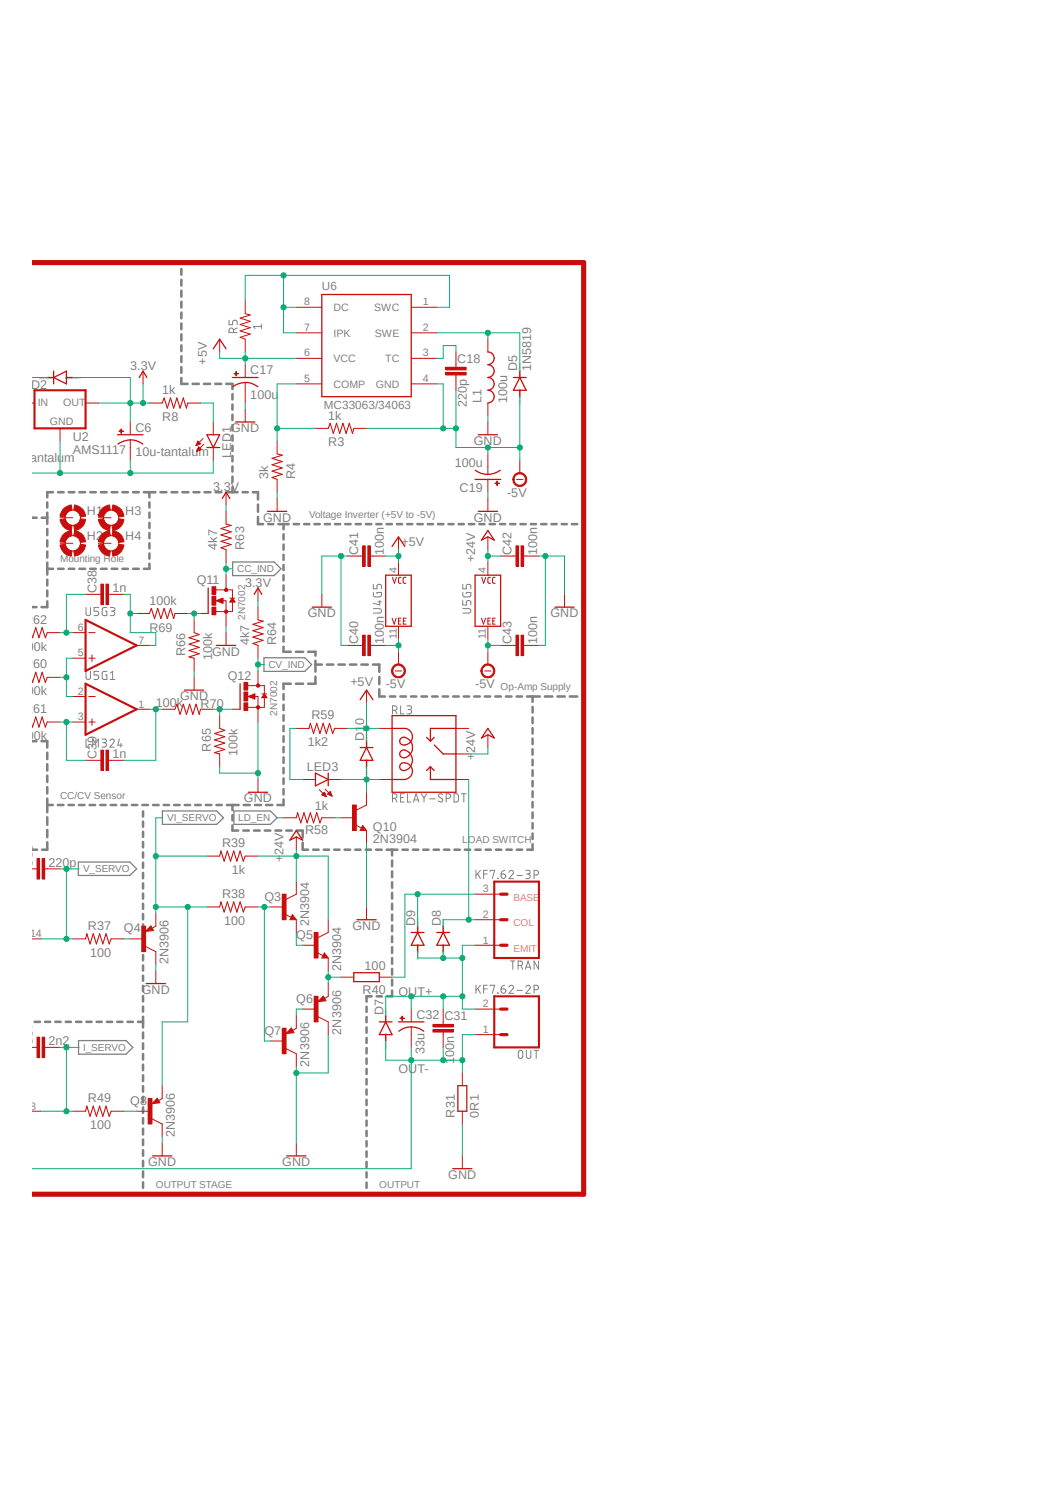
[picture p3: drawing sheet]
<svg xmlns="http://www.w3.org/2000/svg" width="210mm" height="297mm" viewBox="0 0 210 297" stroke-linecap="round" stroke-linejoin="round" font-family="sans-serif">
<defs><g id="words">
<g font-size="2.5" fill="#808080">
<text x="6.2" y="77.3">D2</text>
<text x="25.9" y="73.6">3.3V</text>
<text x="41.1" y="72.6" transform="rotate(-90 41.1 72.6)">+5V</text>
<text x="49.8" y="74.5">C17</text>
<text x="90.9" y="72.2">C18</text>
<text x="102.9" y="73.8" transform="rotate(-90 102.9 73.8)">D5</text>
<text x="105.7" y="73.8" transform="rotate(-90 105.7 73.8)">1N5819</text>
<text x="32.3" y="78.4">1k</text>
<text x="32.3" y="83.7">R8</text>
<text x="49.8" y="79.3">100u</text>
<text x="65.3" y="83.5">1k</text>
<text x="92.8" y="80.9" transform="rotate(-90 92.8 80.9)">220p</text>
<text x="95.8" y="80.2" transform="rotate(-90 95.8 80.2)">L1</text>
<text x="100.8" y="80.2" transform="rotate(-90 100.8 80.2)">100u</text>
<text x="14.5" y="87.8">U2</text>
<text x="26.9" y="85.9">C6</text>
<text x="46" y="86">GND</text>
<text x="65.3" y="88.8">R3</text>
<text x="94.2" y="88.5">GND</text>
<text x=".3" y="91.9">10u-tantalum</text>
<text x="14.5" y="90.3">AMS1117</text>
<text x="26.9" y="90.7">10u-tantalum</text>
<text x="46" y="91.1" transform="rotate(-90 46 91.1)">LED1</text>
<text x="53.3" y="95.4" transform="rotate(-90 53.3 95.4)">3k</text>
<text x="58.7" y="95.4" transform="rotate(-90 58.7 95.4)">R4</text>
<text x="90.4" y="93">100u</text>
<text x="42.4" y="97.7">3.3V</text>
<text x="91.4" y="97.8">C19</text>
<text x="100.8" y="98.8">-5V</text>
<text x="17.3" y="102.4">H1</text>
<text x="17.3" y="107.5">H2</text>
<text x="24.9" y="102.4">H3</text>
<text x="24.9" y="107.5">H4</text>
<text x="52.3" y="103.8">GND</text>
<text x="94.2" y="103.8">GND</text>
<text x="43.2" y="109.3" transform="rotate(-90 43.2 109.3)">4k7</text>
<text x="48.6" y="109.3" transform="rotate(-90 48.6 109.3)">R63</text>
<text x="71.2" y="110.4" transform="rotate(-90 71.2 110.4)">C41</text>
<text x="76.3" y="110.4" transform="rotate(-90 76.3 110.4)">100n</text>
<text x="79.8" y="108.6">+5V</text>
<text x="94.5" y="111.9" transform="rotate(-90 94.5 111.9)">+24V</text>
<text x="101.7" y="110.4" transform="rotate(-90 101.7 110.4)">C42</text>
<text x="106.8" y="110.4" transform="rotate(-90 106.8 110.4)">100n</text>
<text x="19.2" y="118" transform="rotate(-90 19.2 118)">C38</text>
<text x="22.4" y="117.9">1n</text>
<text x="39.1" y="116.2">Q11</text>
<text x="48.8" y="116.7">3.3V</text>
<text x="4.8" y="124.1">R62</text>
<text x="29.7" y="120.3">100k</text>
<text x="29.7" y="125.6">R69</text>
<text x="61.2" y="122.8">GND</text>
<text x="109.5" y="122.8">GND</text>
<text x="3.9" y="129.4">100k</text>
<text x="36.8" y="130.5" transform="rotate(-90 36.8 130.5)">R66</text>
<text x="42.2" y="131.3" transform="rotate(-90 42.2 131.3)">100k</text>
<text x="42.2" y="130.4">GND</text>
<text x="49.5" y="128.4" transform="rotate(-90 49.5 128.4)">4k7</text>
<text x="54.9" y="128.4" transform="rotate(-90 54.9 128.4)">R64</text>
<text x="71.2" y="128.2" transform="rotate(-90 71.2 128.2)">C40</text>
<text x="76.3" y="128.1" transform="rotate(-90 76.3 128.1)">100n</text>
<text x="101.7" y="128.2" transform="rotate(-90 101.7 128.2)">C43</text>
<text x="106.8" y="128.1" transform="rotate(-90 106.8 128.1)">100n</text>
<text x="4.8" y="132.9">R60</text>
<text x="45.3" y="135.3">Q12</text>
<text x="69.7" y="136.5">+5V</text>
<text x="76.7" y="136.9">-5V</text>
<text x="94.5" y="136.9">-5V</text>
<text x="3.9" y="138.3">100k</text>
<text x="4.8" y="141.8">R61</text>
<text x="31" y="140.6">100k</text>
<text x="35.8" y="139.3">GND</text>
<text x="39.9" y="140.9">R70</text>
<text x="61.9" y="143.1">R59</text>
<text x="3.9" y="147.2">100k</text>
<text x="41.9" y="149.5" transform="rotate(-90 41.9 149.5)">R65</text>
<text x="61.2" y="148.5">1k2</text>
<text x="72.4" y="147.4" transform="rotate(-90 72.4 147.4)">D10</text>
<text x="19.2" y="151" transform="rotate(-90 19.2 151)">C39</text>
<text x="22.4" y="150.9">1n</text>
<text x="47.2" y="150.4" transform="rotate(-90 47.2 150.4)">100k</text>
<text x="61" y="153.3">LED3</text>
<text x="94.5" y="151.3" transform="rotate(-90 94.5 151.3)">+24V</text>
<text x="48.5" y="159.6">GND</text>
<text x="62.6" y="161.2">1k</text>
<text x="60.7" y="165.9">R58</text>
<text x="74.2" y="167.8">2N3904</text>
<text x="74.2" y="165.2">Q10</text>
<text x="6.5" y="172.6" transform="rotate(-90 6.5 172.6)">C35</text>
<text x="9.7" y="172.5">220p</text>
<text x="44.2" y="168.5">R39</text>
<text x="46.1" y="173.9">1k</text>
<text x="56.4" y="171.6" transform="rotate(-90 56.4 171.6)">+24V</text>
<text x="44.2" y="178.6">R38</text>
<text x="52.6" y="179.2">Q3</text>
<text x="17.5" y="185">R37</text>
<text x="24.6" y="185.5">Q4</text>
<text x="44.6" y="184">100</text>
<text x="61.5" y="184.2" transform="rotate(-90 61.5 184.2)">2N3904</text>
<text x="70.1" y="185">GND</text>
<text x="82.6" y="184.2" transform="rotate(-90 82.6 184.2)">D9</text>
<text x="87.7" y="184.2" transform="rotate(-90 87.7 184.2)">D8</text>
<text x="17.9" y="190.3">100</text>
<text x="33.5" y="191.9" transform="rotate(-90 33.5 191.9)">2N3906</text>
<text x="58.9" y="186.8">Q5</text>
<text x="28.2" y="197.7">GND</text>
<text x="67.8" y="193.1" transform="rotate(-90 67.8 193.1)">2N3904</text>
<text x="72.1" y="197.7">R40</text>
<text x="72.5" y="192.9">100</text>
<text x="58.9" y="199.5">Q6</text>
<text x="76.2" y="202" transform="rotate(-90 76.2 202)">D7</text>
<text x="79.2" y="198.2">OUT+</text>
<text x="82.8" y="202.7">C32</text>
<text x="88.4" y="202.9">C31</text>
<text x="6.5" y="208.1" transform="rotate(-90 6.5 208.1)">C37</text>
<text x="9.7" y="208">2n2</text>
<text x="52.6" y="205.8">Q7</text>
<text x="67.8" y="205.8" transform="rotate(-90 67.8 205.8)">2N3906</text>
<text x="84.5" y="209.8" transform="rotate(-90 84.5 209.8)">33u</text>
<text x="61.5" y="212.2" transform="rotate(-90 61.5 212.2)">2N3906</text>
<text x="79.2" y="213.4">OUT-</text>
<text x="90.3" y="211.7" transform="rotate(-90 90.3 211.7)">100n</text>
<text x="17.5" y="219.2">R49</text>
<text x="25.9" y="219.8">Q8</text>
<text x="17.9" y="224.6">100</text>
<text x="34.8" y="226.1" transform="rotate(-90 34.8 226.1)">2N3906</text>
<text x="90.5" y="222.3" transform="rotate(-90 90.5 222.3)">R31</text>
<text x="95.3" y="222.3" transform="rotate(-90 95.3 222.3)">0R1</text>
<text x="29.5" y="232">GND</text>
<text x="56.1" y="232">GND</text>
<text x="89.2" y="234.5">GND</text>
</g>
<g font-size="2.3" fill="#808080">
<text x="64" y="57.7">U6</text>
<text x="64.4" y="81.5">MC33063/34063</text>
</g>
<g font-size="2.1" fill="#808080">
<text x="60.5" y="65.8">7</text>
<text x="60.5" y="60.7">8</text>
<text x="66.3" y="61.9">DC</text>
<text x="74.4" y="61.9">SWC</text>
<text x="84.1" y="60.7">1</text>
<text x="84.1" y="65.8">2</text>
<text x="60.5" y="70.9">6</text>
<text x="66.3" y="67">IPK</text>
<text x="74.5" y="67">SWE</text>
<text x="84.1" y="70.9">3</text>
<text x="60.5" y="76">5</text>
<text x="66.3" y="77.1">COMP</text>
<text x="66.3" y="72.1">VCC</text>
<text x="74.8" y="77.1">GND</text>
<text x="76.6" y="72.1">TC</text>
<text x="84.1" y="76">4</text>
<text x="7.5" y="80.8">IN</text>
<text x="12.6" y="80.8">OUT</text>
<text x="9.9" y="84.5">GND</text>
<text x="78.9" y="114.1" transform="rotate(-90 78.9 114.1)">4</text>
<text x="96.6" y="114.1" transform="rotate(-90 96.6 114.1)">4</text>
<text x="15.5" y="125.5">6</text>
<text x="15.5" y="130.6">5</text>
<text x="27.6" y="128.1">7</text>
<text x="78.9" y="127.1" transform="rotate(-90 78.9 127.1)">11</text>
<text x="96.6" y="127.1" transform="rotate(-90 96.6 127.1)">11</text>
<text x="15.5" y="143.3">3</text>
<text x="15.5" y="138.2">2</text>
<text x="27.6" y="140.8">1</text>
<text x="96.1" y="177.5">3</text>
<text x="96.1" y="182.6">2</text>
<text x="6" y="186.4">14</text>
<text x="96.1" y="187.7">1</text>
<text x="96.1" y="200.4">2</text>
<text x="96.1" y="205.5">1</text>
<text x="6" y="220.7">8</text>
</g>
<g font-size="2" fill="#808080">
<text x="61.5" y="103">Voltage Inverter (+5V to -5V)</text>
<text x="11.9" y="111.9">Mounting Hole</text>
<text x="47.2" y="113.9">CC_IND</text>
<text x="48.8" y="123.3" transform="rotate(-90 48.8 123.3)">2N7002</text>
<text x="53.4" y="132.9">CV_IND</text>
<text x="99.6" y="137.3">Op-Amp Supply</text>
<text x="55.1" y="142.4" transform="rotate(-90 55.1 142.4)">2N7002</text>
<text x="11.9" y="158.9">CC/CV Sensor</text>
<text x="33.3" y="163.4">VI_SERVO</text>
<text x="47.4" y="163.4">LD_EN</text>
<text x="91.9" y="167.8">LOAD SWITCH</text>
<text x="16.5" y="173.6">V_SERVO</text>
<text x="16.6" y="209.1">I_SERVO</text>
<text x="31" y="236.3">OUTPUT STAGE</text>
<text x="75.4" y="236.3">OUTPUT</text>
</g>
<g font-size="2" fill="#c8c832">
<text x="102.1" y="179.2">BASE</text>
<text x="102.1" y="184.2">COL</text>
<text x="102.1" y="189.3">EMIT</text>
</g>
<g font-size=".6" fill="#808080">
<text x="7.8" y="75.3">SpiceOrder 2</text>
<text x="12.9" y="75.3">SpiceOrder 1</text>
<text x="103.6" y="75.4" transform="rotate(-90 103.6 75.4)">SpiceOrder 2</text>
<text x="103.6" y="80.5" transform="rotate(-90 103.6 80.5)">SpiceOrder 1</text>
<text x="73.1" y="149.1" transform="rotate(-90 73.1 149.1)">SpiceOrder 2</text>
<text x="73.1" y="154.1" transform="rotate(-90 73.1 154.1)">SpiceOrder 1</text>
<text x="83.3" y="185.9" transform="rotate(-90 83.3 185.9)">SpiceOrder 2</text>
<text x="88.4" y="185.9" transform="rotate(-90 88.4 185.9)">SpiceOrder 2</text>
<text x="83.3" y="190.9" transform="rotate(-90 83.3 190.9)">SpiceOrder 1</text>
<text x="88.4" y="190.9" transform="rotate(-90 88.4 190.9)">SpiceOrder 1</text>
<text x="76.9" y="203.6" transform="rotate(-90 76.9 203.6)">SpiceOrder 2</text>
<text x="76.9" y="208.7" transform="rotate(-90 76.9 208.7)">SpiceOrder 1</text>
</g>
</g></defs>
<path d="M116.6 51.7l-110.3 49.2M6.3 188.9l110.3 49.2" fill="none" stroke="#fff" stroke-width=".2"/>
<g fill="none" stroke="#808080" stroke-width=".51">
<path d="M36.1 53.5v1.2M36.1 55.7v1.1M36.1 57.8v1.2M36.1 60v1.2M36.1 62.2v1.1M36.1 64.3v1.2M36.1 66.5v1.2M36.1 68.7v1.1M36.1 70.9v1.1M36.1 73v1.2M36.1 75.2v1.2h1.2M38.3 76.4h1.2"/>
<path d="M40.6 76.4h1.2M42.8 76.4h1.2M45 76.4h1.2v1M46.2 78.4v1.1M9.4 99.9v1.1M10.5 97.9h-1.1v1M11.6 97.9h1.1M13.7 97.9h1.1M15.8 97.9h1.1M17.9 97.9h1.1M20.1 97.9h1.1M22.2 97.9h1.1"/>
<path d="M24.3 97.9h1.1M26.5 97.9h1.1M28.6 97.9h2.3M29.7 97.9v1M29.7 99.9v1.1M31.9 97.9h1.2M34.1 97.9h1.2M36.3 97.9h1.2M38.5 97.9h1.2M40.7 97.9h1.2M42.9 97.9h1.1M45 97.9h2.2"/>
<path d="M46.2 80.5v1M46.2 82.5v1.1M46.2 84.6v1M46.2 86.6v1.1M46.2 88.7v1M46.2 90.7v1.1M46.2 92.8v1M46.2 94.8v1.1M46.2 96.9v1M48.3 97.9h1M50.3 97.9h1v1.5M6.3 103h1"/>
<path d="M8.3 103h1.1M9.4 102v2.2M9.4 105.2v1.3M9.4 107.5v1.2M9.4 109.7v1.2M9.4 111.9v2.4M9.4 115.3v1.2M9.4 117.5v1.1M9.4 119.6v1.2h-1.1M9.4 113.2h1.1M11.6 113.2h1.1M13.7 113.2h1.1"/>
<path d="M15.8 113.2h1.1M17.9 113.2h1.1M20.1 113.2h1.1M22.2 113.2h1.1M24.3 113.2h1.1M26.5 113.2h1.1M29.7 112.1v1.1h-1.1M29.7 102v1M29.7 104v1M29.7 106v1.1M29.7 108.1v1M29.7 110.1v1"/>
<path d="M51.3 100.4v1.4M51.3 102.8v1.5h1M53.3 104.3h1.1M55.4 104.3h2M56.4 104.3v1M56.4 106.3v1M56.4 108.3v1M56.4 110.4v1M56.4 112.4v1M56.4 114.4v1M56.4 116.5v1M56.4 118.5v1"/>
<path d="M58.4 104.3h1.1M60.5 104.3h1M62.5 104.3h1.1M64.6 104.3h1M66.6 104.3h1M68.7 104.3h1M70.7 104.3h1.1M72.8 104.3h1M74.8 104.3h1.1M76.9 104.3h1M79 104.3h1M81 104.3h1"/>
<path d="M83 104.3h1.1M85.1 104.3h1M87.1 104.3h1.1M89.2 104.3h1M91.2 104.3h1M93.3 104.3h1M95.3 104.3h1.1M97.4 104.3h1M99.4 104.3h1.1M101.5 104.3h1M103.5 104.3h1.1M105.6 104.3h1"/>
<path d="M107.6 104.3h1.1M109.7 104.3h1M111.7 104.3h1M113.7 104.3h1.1M6.3 120.8h.9M56.4 120.5v1M56.4 122.6v1M56.4 124.6v1M56.4 126.6v1M56.4 128.7v1h1.4M56.4 138.1v1.1M57.8 136h-1.4v1.1"/>
<path d="M58.8 136h1.5M58.8 129.7h1.5M61.3 129.7h1.4v.7M62.7 134.6v1.4h-1.4M62.7 131.4v2.2M62.7 132.2h1.3M65 132.2h1.3M67.3 132.2h1.3M69.6 132.2h1.3M71.9 132.2h1.3M74.2 132.2h1.2v1.4M75.4 134.7v1.4"/>
<path d="M75.4 137.1v1.5h1.1M77.6 138.6h1M79.6 138.6h1.1M81.7 138.6h1.1M83.8 138.6h1.1M85.9 138.6h1.1M88.1 138.6h1M90.1 138.6h1.1M92.2 138.6h1.1M94.3 138.6h1.1M96.4 138.6h1.1M98.5 138.6h1.1"/>
<path d="M100.6 138.6h1.1M102.7 138.6h1.1M104.8 138.6h2.6M105.9 138.6v1M108.4 138.6h1.5M110.9 138.6h1.4M113.3 138.6h1.5M6.3 147.4h.9M8.3 147.4h1.1v1.3M9.4 149.7v1.3M9.4 152v1.3M9.4 154.3v1.3"/>
<path d="M9.4 156.6v1.3M9.4 158.9v2.7M56.4 159v1.1h-1.2M56.4 140.2v1.1M56.4 142.3v1.1M56.4 144.4v1.1M56.4 146.5v1.1M56.4 148.6v1M56.4 150.7v1.1M56.4 152.8v1M56.4 154.9v1.1M56.4 157v1"/>
<path d="M105.9 140.6v1.1M105.9 142.7v1.1M105.9 144.9v1M105.9 146.9v1.1M105.9 149.1v1M105.9 151.1v1.1M105.9 153.2v1.1M105.9 155.4v1M105.9 157.4v1.1M105.9 159.6v1M6.3 169h1.1M9.4 162.6v1.5"/>
<path d="M9.4 165.1v1.4M9.4 167.6v1.4h-1M9.4 160.1h1.1M11.5 160.1h1.1M13.6 160.1h1.1M15.7 160.1h1.1M17.8 160.1h1.1M19.9 160.1h1.1M22 160.1h1.1M24.1 160.1h1.1M26.2 160.1h1.1M28.3 160.1h1.1"/>
<path d="M28.4 161.4v1M28.4 163.4v1.1M28.4 165.5v1M28.4 167.5v1.1M28.4 169.6v1M28.4 171.6v1M28.4 173.7v1M28.4 175.7v1M28.4 177.8v1M28.4 179.8v1M30.4 160.1h1.1M32.6 160.1h1"/>
<path d="M34.6 160.1h1.1M36.7 160.1h1.1M38.8 160.1h1.1M40.9 160.1h1.1M43.1 160.1h1M45.1 160.1h2.4M46.2 160.1v1.1M46.2 162.2v1M46.2 164.2v1h1.2M48.4 165.2h1.1M48.5 160.1h1.2M50.5 165.2h1.1"/>
<path d="M50.7 160.1h1.2M52.7 165.2h1.1M52.9 160.1h1.2M54.8 165.2h1.1M56.9 165.2h1.1M59.1 165.2h1.1v1.4M60.2 167.6v1.4h1.1M62.3 169h1.1M64.4 169h1M66.5 169h1M68.5 169h1.1M70.7 169h1"/>
<path d="M72.7 169h1.1M74.8 169h1.1M76.9 169h2.1M78 169v1.2M78 171.2v1.1M78 173.4v1.1M78 175.5v1.1M78 177.6v1.2M78 179.8v1.1M80.1 169h1M82.1 169h1.1M84.2 169h1"/>
<path d="M86.2 169h1.1M88.3 169h1.1M90.4 169h1M92.5 169h1M94.5 169h1.1M96.6 169h1M98.6 169h1.1M100.7 169h1.1M102.8 169h1M105.9 167.9v1.1h-1M105.9 161.6v1.1M105.9 163.7v1.1"/>
<path d="M105.9 165.8v1.1M28.4 181.8v1.1M28.4 183.9v1M28.4 185.9v1M28.4 188v1M28.4 190v1.1M28.4 192.1v1M28.4 194.1v1M28.4 196.1v1M28.4 198.2v1M73.9 198.2h-1v1.1M74.9 198.2h1"/>
<path d="M78 181.9v1.2M78 184.1v1.2M78 186.3v1.1M78 188.4v1.2M78 190.6v1.1M78 192.7v1.2M78 194.9v1.1M78 197.1v1.1h-1M6.9 203.3h1.1M9 203.3h1M11 203.3h1.1M13.1 203.3h1"/>
<path d="M15.1 203.3h1.1M17.2 203.3h1M19.2 203.3h1M21.3 203.3h1M23.3 203.3h1M25.4 203.3h1M27.4 203.3h1M28.4 200.2v1.1M28.4 202.3v2.1M28.4 205.4v1.1M28.4 207.6v1.1M28.4 209.7v1.1"/>
<path d="M28.4 211.8v1.1M28.4 213.9v1.2M28.4 216.1v1.1M28.4 218.2v1.1M72.9 200.3v1M72.9 202.3v1.1M72.9 204.4v1M72.9 206.5v1M72.9 208.5v1M72.9 210.6v1M72.9 212.6v1.1M72.9 214.7v1"/>
<path d="M72.9 216.7v1.1M72.9 218.8v1M28.4 220.3v1.1M28.4 222.4v1.1M28.4 224.5v1.2M28.4 226.7v1.1M28.4 228.8v1.1M28.4 230.9v1.1M28.4 233v1.2M28.4 235.2v1.1M72.9 220.9v1M72.9 222.9v1"/>
<path d="M72.9 225v1M72.9 227v1M72.9 229.1v1M72.9 231.1v1.1M72.9 233.2v1M72.9 235.2v1.1"/>
</g>
<g fill="none" stroke="#808080" stroke-width=".2">
<path d="M45.6 63.7v.9h.7v-.5a.46 .46 0 0 1 .4-.4 .46 .46 0 0 1 .5 .4v.5M46.4 66.2v-.5a.45 .45 0 0 0-.3-.4 .45 .45 0 0 0-.5 .2v.7h1.6M47.2 65.2l-.8 .4M52 64.9h-1.6l.3 .5M52 64.5v.9M74.3 117.9v.7l.1 .1h1.1l.3-.1 .1-.7h-.9v.2M74.3 116.2v.9h.7v-.5a.46 .46 0 0 1 .4-.4 .46 .46 0 0 1 .5 .4v.5M75.1 119.7h.8M75.5 119.5v.9l-1.2-.4M92 119.5v.9h.8v-.6a.46 .46 0 0 1 .4-.3 .46 .46 0 0 1 .4 .3v.6M92 117.9l.1 .7 .1 .1h1.1l.3-.1v-.7h-.8v.2M92 116.2v.9h.8v-.5a.46 .46 0 0 1 .4-.4 .46 .46 0 0 1 .4 .4v.5"/>
<path d="M17.1 133.6v1.1a.45 .45 0 0 0 .4 .5 .45 .45 0 0 0 .5-.5v-1.1M17.1 120.9v1.4a.46 .46 0 0 0 .5 .2 .46 .46 0 0 0 .4-.5v-1.1M19.6 133.6h-.9v.7h.7a.46 .46 0 0 1 .2 .5 .46 .46 0 0 1-.3 .4h-.6M19.6 120.9h-.9v.7h.7a.46 .46 0 0 1 .2 .5 .46 .46 0 0 1-.3 .4h-.6M21.3 133.6h-.6l-.3 .1-.1 1.1 .2 .3 .8 .1v-.9h-.3M21.3 120.9h-.6l-.3 .1-.1 1.1 .2 .3 .8 .1v-.9h-.3M21.9 120.9h.8a.37 .37 0 0 1 .1 .4 .37 .37 0 0 1-.3 .3h-.4M21.9 135.2h1M21.9 133.9l.5-.3v1.6M22.4 121.6a.45 .45 0 0 1 .4 .3 .45 .45 0 0 1-.2 .5l-.7 .1M74.3 121.1h1.1a.45 .45 0 0 1 .5 .4 .45 .45 0 0 1-.5 .5h-1.1M92 121.1h1.2a.45 .45 0 0 1 .4 .4 .45 .45 0 0 1-.4 .5h-1.2"/>
<path d="M17.1 147v1.6h.7M18.5 148.6v-1.6l.5 .9 .6-.9v1.6M20.3 147h.5a.36 .36 0 0 1 .4 .4 .36 .36 0 0 1-.4 .3h-.4M20.7 147.7l.3 .1a.46 .46 0 0 1 .2 .5 .46 .46 0 0 1-.5 .3h-.4M21.8 147.4a.44 .44 0 0 1 .7-.4 .44 .44 0 0 1 .1 .7l-.8 .9h.9M23.7 147l-.3 1.3h.9M24 147.9v.7M78.1 158.8h.4a.47 .47 0 0 0 .5-.4 .47 .47 0 0 0-.5-.5h-.4v1.7M78.1 141.3h.4a.45 .45 0 0 0 .5-.4 .45 .45 0 0 0-.5-.5h-.4v1.6M78.6 158.8l.4 .8M78.6 141.3l.4 .7M79.7 140.4v1.6h.7"/>
<path d="M79.7 158.7h.5M80.4 157.9h-.7v1.7h.7M80.9 140.4l.8 .1a.37 .37 0 0 1 .2 .4 .37 .37 0 0 1-.4 .2h-.3M81 157.9v1.7h.7M81.4 141.1a.45 .45 0 0 1 .4 .4 .45 .45 0 0 1-.2 .5h-.7M82.2 159.6l.6-1.7 .5 1.7M82.4 159.1h.8M83.8 157.9l.5 .8M84.3 158.7v.9M84.9 157.9l-.6 .8M85.5 158.9h1M88 158.1l-.5-.2a.37 .37 0 0 0-.3 .3 .37 .37 0 0 0 .2 .4l.5 .3a.37 .37 0 0 1 .1 .4 .37 .37 0 0 1-.3 .3l-.5-.3"/>
<path d="M88.7 158.8h.5a.47 .47 0 0 0 .5-.4 .47 .47 0 0 0-.5-.5h-.5v1.7M90.3 157.9l.7 .1a1.3 1.3 0 0 1 .1 1.3l-.4 .3h-.4zM91.8 157.9h.9M92.2 157.9v1.7M94.7 173.1v1.7M95 173.8l.5 1M95.5 173.1l-.8 1.1M96.2 173.9h.7M96.9 173.1h-.7v1.7M97.5 173.4v-.3h.9l-.5 1.7M99 174.7l.1 .1zM99.7 173.9h.5a.46 .46 0 0 1 .4 .5 .46 .46 0 0 1-.5 .4 .46 .46 0 0 1-.4-.5z"/>
<path d="M100.4 173.1a.72 .72 0 0 0-.7 .8M101.2 173.5a.44 .44 0 0 1 .6-.3 .44 .44 0 0 1 .2 .7l-.8 .9h1M102.8 174.2h1.1M104.6 173.1h.5a.36 .36 0 0 1 .4 .4 .36 .36 0 0 1-.4 .4h-.4M105 173.9a.47 .47 0 0 1 .5 .4 .47 .47 0 0 1-.5 .5h-.4M106.2 174.1h.4a.47 .47 0 0 0 .5-.5 .47 .47 0 0 0-.5-.5h-.4v1.7M94.7 196v1.6M95 196.6l.5 1M95.5 196l-.8 1M96.2 196.7h.7M96.9 196h-.7v1.6M97.5 196.2v-.2h.9l-.5 1.6"/>
<path d="M99 197.5l.1 .1zM99.7 196.7h.5a.46 .46 0 0 1 .4 .5 .46 .46 0 0 1-.5 .4 .46 .46 0 0 1-.4-.4zM100.4 196a.72 .72 0 0 0-.7 .7M101.2 196.4a.45 .45 0 0 1 .6-.4 .45 .45 0 0 1 .2 .7l-.8 .9h1M101.5 191.2h.9M102 191.2v1.6M102.8 197h1.1M103 192.1l.7-.1a.46 .46 0 0 0 .2-.5 .46 .46 0 0 0-.4-.3h-.5v1.6M103.6 192.1l.3 .7M104.5 192.8l.5-1.6 .6 1.6M104.6 196.4a.45 .45 0 0 1 .6-.4 .45 .45 0 0 1 .1 .7l-.7 .9h.9M104.6 192.4h.9"/>
<path d="M106.2 196.9h.4a.45 .45 0 0 0 .5-.2 .45 .45 0 0 0 0-.5l-.5-.2h-.4v1.6M107.1 191.2v1.6l-.9-1.6v1.6M103.3 209a.45 .45 0 0 1 .5 0 .45 .45 0 0 1 .2 .4l-.1 1a.46 .46 0 0 1-.5 .2 .46 .46 0 0 1-.3-.5v-.9zM104.7 209v1.4a.46 .46 0 0 0 .5 .2 .46 .46 0 0 0 .4-.5v-1.1M106.2 209h.9M106.6 209v1.6"/>
</g>
<path d="M46.3 111.8h8.2l1.4 1.4-1.4 1.3h-8.2zM52.5 130.9h8.1l1.4 1.3-1.4 1.4h-8.1zM15.6 171.5h10.2l1.4 1.3-1.4 1.4h-10.2zM32.3 161.3h10.8l1.3 1.4-1.3 1.3h-10.8zM46.5 161.3h7.3l1.3 1.4-1.3 1.3h-7.3zM15.6 207h9.5l1.3 1.4-1.3 1.3h-9.5z" fill="none" stroke="#808080" stroke-width=".25"/>
<path d="M6.3 52.2h109.8v185.4h-109.8" fill="none" stroke="#c90d0c" stroke-width="1"/>
<path d="M6.9 77.6h10.1v7.6h-10.1z" fill="none" stroke="#c90d0c" stroke-width=".42"/>
<g fill="none" stroke="#c90d0c" stroke-width=".2">
<path d="M6.3 80.2h.6M11.9 85.2v2.6M17 80.2h2.6M25.9 87.5v1.5M39 88.6h.1M39.1 88.5h.2M39.1 88.4h.4M39.1 88.3h.7M39.2 88.3h.7M39.2 89.8h.1M39.2 89.7h.2M39.2 88.2h.6"/>
<path d="M39.2 89.6h.4M39.2 88.1h.5M39.2 89.5h.6M39.3 88h.3M39.3 89.4h.7M39.3 87.9h.2M39.3 89.3h.6M39.4 87.8h.1M39.4 89.2h.4M39.5 89.1h.1M39.5 89h.1M39.9 88.3l-.5-.5-.4 .8"/>
<path d="M39.9 88.3l-.9 .3M40 89.4l-.5-.5-.4 .9M40 89.4l-.9 .4M40.4 87.2l-1.4 1.4M40.5 88.4l-1.4 1.4M42.4 83.9v2.6M42.4 89v2.6"/>
</g>
<path d="M23.4 86.5h5M23.5 88.3a4 4 0 0 1 4.9 0M41.1 86.5h2.6l-1.3 2.5zM41.1 89h2.6" fill="none" stroke="#c90d0c" stroke-width=".25"/>
<path d="M23.7 85.7l.8 .1z" fill-rule="evenodd" fill="#c90d0c"/>
<path d="M23.7 85.7l.8 .1z" fill="none" stroke="#c90d0c" stroke-width=".2"/>
<path d="M24 85.3l.1 .9z" fill-rule="evenodd" fill="#c90d0c"/>
<path d="M24 85.3l.1 .9zM25.9 83.9v2.6M25.9 89v2.6M29.7 80.2h2.6M37.3 80.2h2.6" fill="none" stroke="#c90d0c" stroke-width=".2"/>
<path d="M32.3 80.2l.3-1 .7 2 .6-2 .6 2 .7-2 .6 2 .6-2 .7 2 .2-1" fill="none" stroke="#c90d0c" stroke-width=".21"/>
<path d="M14.8 100.5a2.57 2.57 0 0 1 2.2 2.2l-1 .1a1.57 1.57 0 0 0-1.3-1.3z" fill-rule="evenodd" fill="#c90d0c"/>
<path d="M14.8 100.5a2.57 2.57 0 0 1 2.2 2.2l-1 .1a1.57 1.57 0 0 0-1.3-1.3z" fill="none" stroke="#c90d0c" stroke-width=".2"/>
<path d="M12.5 101.4a2.86 2.86 0 0 1 1.7-.9l.1 1a1.68 1.68 0 0 0-1.3 1.3l-1.1-.1z" fill-rule="evenodd" fill="#c90d0c"/>
<path d="M12.5 101.4a2.86 2.86 0 0 1 1.7-.9l.1 1a1.68 1.68 0 0 0-1.3 1.3l-1.1-.1z" fill="none" stroke="#c90d0c" stroke-width=".2"/>
<path d="M11.9 103.3l1.1-.1a1.57 1.57 0 0 0 1.3 1.3l-.1 1a2.44 2.44 0 0 1-2.3-2.2z" fill-rule="evenodd" fill="#c90d0c"/>
<path d="M11.9 103.3l1.1-.1a1.57 1.57 0 0 0 1.3 1.3l-.1 1a2.44 2.44 0 0 1-2.3-2.2z" fill="none" stroke="#c90d0c" stroke-width=".2"/>
<path d="M16 103.2l1 .1a2.45 2.45 0 0 1-2.2 2.2l-.1-1a1.47 1.47 0 0 0 1.3-1.3z" fill-rule="evenodd" fill="#c90d0c"/>
<g fill="none" stroke="#c90d0c" stroke-width=".2">
<path d="M28.4 73.8v2.6M58.9 61.1h5.1M58.9 66.2h5.1M58.9 71.3h5.1M58.9 76.4h5.1M81.8 61.1h5.1M81.8 66.2h5.1M81.8 71.3h5.1M81.8 76.4h5.1M90.7 72.6v.5M90.7 74.6v.5M11.9 103h2.6"/>
<path d="M16 103.2l1 .1a2.45 2.45 0 0 1-2.2 2.2l-.1-1a1.47 1.47 0 0 0 1.3-1.3z"/>
<circle cx="14.5" cy="103" r="1.53"/>
</g>
<path d="M64 58.6h17.8v20.3h-17.8zM9.4 75.1h1.3M10.7 75.1l2.5-1.3v2.6zM10.7 73.8v2.6M13.2 75.1h1.3M27.7 75.1l.7-1.3 .8 1.3" fill="none" stroke="#c90d0c" stroke-width=".25"/>
<path d="M88.6 74.1h4.1v.5h-4.1z" fill-rule="evenodd" fill="#c90d0c"/>
<path d="M88.6 74.1h4.1v.5h-4.1z" fill="none" stroke="#c90d0c" stroke-width=".2"/>
<path d="M88.6 73.1h4.1v.5h-4.1z" fill-rule="evenodd" fill="#c90d0c"/>
<g fill="none" stroke="#c90d0c" stroke-width=".2">
<path d="M48.8 76.1v1.5M88.6 73.1h4.1v.5h-4.1zM90.7 70v2.6M90.7 75.1v2.5M97 67.5v2.5M48.8 81.4v2.5M55.1 87.8v2.5M55.1 95.4v2.5M55.1 99.2v2.5M62.7 85.2h2.6M70.4 85.2h2.5M97 80.2v2.5"/>
<path d="M97 99.2v2.5"/>
</g>
<path d="M55.1 90.3l1 .3-2 .6 2 .6-2 .7 2 .6-2 .6 2 .7-2 .6 1 .4M65.3 85.2l.4-1 .6 2 .6-2 .7 2 .6-2 .6 2 .7-2 .6 2 .3-1" fill="none" stroke="#c90d0c" stroke-width=".21"/>
<path d="M46.2 75.1h5.1M48.8 76.1a4 4 0 0 1 2.5 .8M48.8 76.1a4.1 4.1 0 0 0-2.5 .8M97 70a1.27 1.27 0 0 1 1.3 1.3 1.27 1.27 0 0 1-1.3 1.3 1.27 1.27 0 0 1 1.3 1.2 1.27 1.27 0 0 1-1.3 1.3 1.27 1.27 0 0 1 1.3 1.3 1.27 1.27 0 0 1-1.3 1.2 1.27 1.27 0 0 1 1.3 1.3 1.27 1.27 0 0 1-1.3 1.3M46.9 83.9h3.8M53.2 101.7h3.8M95.1 101.7h3.8" fill="none" stroke="#c90d0c" stroke-width=".25"/>
<path d="M46.5 74.3l.9 .1z" fill-rule="evenodd" fill="#c90d0c"/>
<path d="M46.5 74.3l.9 .1z" fill="none" stroke="#c90d0c" stroke-width=".2"/>
<path d="M46.9 73.9l.1 .9z" fill-rule="evenodd" fill="#c90d0c"/>
<path d="M46.9 73.9l.1 .9zM48.8 72.6v2.5M48.8 77.6v2.6M97 92.8v1.6" fill="none" stroke="#c90d0c" stroke-width=".2"/>
<path d="M94.5 95.4h5.1M94.5 93.6a4 4 0 0 0 2.5 .8M99.5 93.6a4.1 4.1 0 0 1-2.5 .8" fill="none" stroke="#c90d0c" stroke-width=".25"/>
<path d="M98.4 96.1l.9 .1z" fill-rule="evenodd" fill="#c90d0c"/>
<path d="M98.4 96.1l.9 .1z" fill="none" stroke="#c90d0c" stroke-width=".2"/>
<path d="M98.8 95.7l.1 .9z" fill-rule="evenodd" fill="#c90d0c"/>
<path d="M43.7 67.5v2.5M97 90.3v2.5M97 95.4v2.5M98.8 95.7l.1 .9zM102.7 95.4h1.3" fill="none" stroke="#c90d0c" stroke-width=".2"/>
<path d="M42.4 69.4l1.3-1.9 1.3 1.9" fill="none" stroke="#c90d0c" stroke-width=".25"/>
<path d="M102.3 94.5a1.4 1.4 0 0 1 2.3 .1 1.4 1.4 0 0 1-.8 2.1 1.4 1.4 0 0 1-1.8-1.3h.2a1.15 1.15 0 0 1 1.7-.9 1.15 1.15 0 0 1 .2 1.9 1.15 1.15 0 0 1-1.8-.6l-.1-.4h-.2z" fill-rule="evenodd" fill="#c90d0c"/>
<path d="M97 83.9v2.6M102.3 94.5a1.4 1.4 0 0 1 2.3 .1 1.4 1.4 0 0 1-.8 2.1 1.4 1.4 0 0 1-1.8-1.3h.2a1.15 1.15 0 0 1 1.7-.9 1.15 1.15 0 0 1 .2 1.9 1.15 1.15 0 0 1-1.8-.6l-.1-.4h-.2zM103.4 91.6v2.5M94.5 177.9h5.1M94.5 183h5.1M94.5 188h5.1M94.5 200.7h5.1M94.5 205.8h5.1" fill="none" stroke="#c90d0c" stroke-width=".2"/>
<path d="M95.1 86.5h3.8" fill="none" stroke="#c90d0c" stroke-width=".25"/>
<path d="M98.3 175.4h8.9v15.2h-8.9zM98.3 198.2h8.9v10.2h-8.9z" fill="none" stroke="#c90d0c" stroke-width=".42"/>
<path d="M99.6 177.9h1.2M99.6 188h1.2M99.6 183h1.2M99.6 205.8h1.2M99.6 200.7h1.2" fill="none" stroke="#c90d0c" stroke-width=".64"/>
<path d="M14.8 105.5a2.57 2.57 0 0 1 2.2 2.3l-1 .1a1.57 1.57 0 0 0-1.3-1.3z" fill-rule="evenodd" fill="#c90d0c"/>
<path d="M14.8 105.5a2.57 2.57 0 0 1 2.2 2.3l-1 .1a1.57 1.57 0 0 0-1.3-1.3z" fill="none" stroke="#c90d0c" stroke-width=".2"/>
<path d="M12.5 106.5a2.86 2.86 0 0 1 1.7-1l.1 1.1a1.68 1.68 0 0 0-1.3 1.3l-1.1-.1z" fill-rule="evenodd" fill="#c90d0c"/>
<path d="M12.5 106.5a2.86 2.86 0 0 1 1.7-1l.1 1.1a1.68 1.68 0 0 0-1.3 1.3l-1.1-.1z" fill="none" stroke="#c90d0c" stroke-width=".2"/>
<path d="M11.9 108.4l1.1-.1a1.57 1.57 0 0 0 1.3 1.3l-.1 1a2.44 2.44 0 0 1-2.3-2.2z" fill-rule="evenodd" fill="#c90d0c"/>
<path d="M11.9 108.4l1.1-.1a1.57 1.57 0 0 0 1.3 1.3l-.1 1a2.44 2.44 0 0 1-2.3-2.2z" fill="none" stroke="#c90d0c" stroke-width=".2"/>
<path d="M16 108.3l1 .1a2.45 2.45 0 0 1-2.2 2.2l-.1-1a1.47 1.47 0 0 0 1.3-1.3z" fill-rule="evenodd" fill="#c90d0c"/>
<g fill="none" stroke="#c90d0c" stroke-width=".2">
<path d="M11.9 108.1h2.6M16 108.3l1 .1a2.45 2.45 0 0 1-2.2 2.2l-.1-1a1.47 1.47 0 0 0 1.3-1.3z"/>
<circle cx="14.5" cy="108.1" r="1.53"/>
</g>
<path d="M22.4 100.5a2.57 2.57 0 0 1 2.2 2.2l-1 .1a1.57 1.57 0 0 0-1.3-1.3z" fill-rule="evenodd" fill="#c90d0c"/>
<path d="M22.4 100.5a2.57 2.57 0 0 1 2.2 2.2l-1 .1a1.57 1.57 0 0 0-1.3-1.3z" fill="none" stroke="#c90d0c" stroke-width=".2"/>
<path d="M20.1 101.4a2.86 2.86 0 0 1 1.7-.9l.1 1a1.68 1.68 0 0 0-1.3 1.3l-1-.1z" fill-rule="evenodd" fill="#c90d0c"/>
<path d="M20.1 101.4a2.86 2.86 0 0 1 1.7-.9l.1 1a1.68 1.68 0 0 0-1.3 1.3l-1-.1z" fill="none" stroke="#c90d0c" stroke-width=".2"/>
<path d="M19.6 103.3l1-.1a1.57 1.57 0 0 0 1.3 1.3l-.1 1a2.44 2.44 0 0 1-2.2-2.2z" fill-rule="evenodd" fill="#c90d0c"/>
<path d="M19.6 103.3l1-.1a1.57 1.57 0 0 0 1.3 1.3l-.1 1a2.44 2.44 0 0 1-2.2-2.2z" fill="none" stroke="#c90d0c" stroke-width=".2"/>
<path d="M23.6 103.2l1 .1a2.45 2.45 0 0 1-2.2 2.2l-.1-1a1.47 1.47 0 0 0 1.3-1.3z" fill-rule="evenodd" fill="#c90d0c"/>
<g fill="none" stroke="#c90d0c" stroke-width=".2">
<path d="M19.6 103h2.5M23.6 103.2l1 .1a2.45 2.45 0 0 1-2.2 2.2l-.1-1a1.47 1.47 0 0 0 1.3-1.3z"/>
<circle cx="22.1" cy="103" r="1.53"/>
</g>
<path d="M22.4 105.5a2.57 2.57 0 0 1 2.2 2.3l-1 .1a1.57 1.57 0 0 0-1.3-1.3z" fill-rule="evenodd" fill="#c90d0c"/>
<path d="M22.4 105.5a2.57 2.57 0 0 1 2.2 2.3l-1 .1a1.57 1.57 0 0 0-1.3-1.3z" fill="none" stroke="#c90d0c" stroke-width=".2"/>
<path d="M20.1 106.5a2.86 2.86 0 0 1 1.7-1l.1 1.1a1.68 1.68 0 0 0-1.3 1.3l-1-.1z" fill-rule="evenodd" fill="#c90d0c"/>
<path d="M20.1 106.5a2.86 2.86 0 0 1 1.7-1l.1 1.1a1.68 1.68 0 0 0-1.3 1.3l-1-.1z" fill="none" stroke="#c90d0c" stroke-width=".2"/>
<path d="M19.6 108.4l1-.1a1.57 1.57 0 0 0 1.3 1.3l-.1 1a2.44 2.44 0 0 1-2.2-2.2z" fill-rule="evenodd" fill="#c90d0c"/>
<path d="M19.6 108.4l1-.1a1.57 1.57 0 0 0 1.3 1.3l-.1 1a2.44 2.44 0 0 1-2.2-2.2z" fill="none" stroke="#c90d0c" stroke-width=".2"/>
<path d="M22.3 109.6a1.47 1.47 0 0 0 1.3-1.3l1 .1a2.45 2.45 0 0 1-2.2 2.2z" fill-rule="evenodd" fill="#c90d0c"/>
<g fill="none" stroke="#c90d0c" stroke-width=".2">
<path d="M19.6 108.1h2.5M22.3 109.6a1.47 1.47 0 0 0 1.3-1.3l1 .1a2.45 2.45 0 0 1-2.2 2.2zM78 114.9l.4 1.1 .4-1.1M79.2 111.9v2.5M79.8 114.9h-.5l-.1 .2 .1 .8 .5 .1M80.7 114.9h-.3l-.2 .2v.8l.5 .1M78 123l.4 1.2 .4-1.2M79.2 124.6v2.5M79.2 123.5h.4M79.8 123h-.6v1.2h.6M80.2 123.5h.4M80.8 123h-.6v1.2h.6"/>
<path d="M88.1 203.3v.5M88.1 205.3v.5"/>
<circle cx="22.1" cy="108.1" r="1.53"/>
</g>
<path d="M76.7 114.4h5.1v10.2h-5.1z" fill="none" stroke="#c90d0c" stroke-width=".25"/>
<path d="M86.1 204.8h4.1v.5h-4.1z" fill-rule="evenodd" fill="#c90d0c"/>
<path d="M86.1 204.8h4.1v.5h-4.1z" fill="none" stroke="#c90d0c" stroke-width=".2"/>
<path d="M86.1 203.8h4.1v.5h-4.1z" fill-rule="evenodd" fill="#c90d0c"/>
<path d="M81.8 204.3v1.5M86.1 203.8h4.1v.5h-4.1zM88.1 200.7v2.6M88.1 205.8v2.6" fill="none" stroke="#c90d0c" stroke-width=".2"/>
<path d="M79.2 203.3h5.1M79.3 205.1a4 4 0 0 1 5 0" fill="none" stroke="#c90d0c" stroke-width=".25"/>
<path d="M79.5 202.5l.9 .1z" fill-rule="evenodd" fill="#c90d0c"/>
<path d="M79.5 202.5l.9 .1z" fill="none" stroke="#c90d0c" stroke-width=".2"/>
<path d="M79.9 202.1l.1 .9z" fill-rule="evenodd" fill="#c90d0c"/>
<path d="M6.9 172.8h.5M8.9 172.8h.5M79.9 202.1l.1 .9zM81.8 200.7v2.6M81.8 205.8v2.6M91.9 213.4v2.6M6.3 221.1h1.8M91.9 221.1v2.5M91.9 230v2.5" fill="none" stroke="#c90d0c" stroke-width=".2"/>
<path d="M86.9 185.5h2.5M88.1 185.5l1.3 2.5h-2.5zM88.1 184.2v1.3M88.1 188v1.3M75.4 203.3h2.6M76.7 203.3l1.3 2.5h-2.6zM76.7 202v1.3M76.7 205.8v1.3M91.1 216h1.7v5.1h-1.7zM90 232.5h3.9" fill="none" stroke="#c90d0c" stroke-width=".25"/>
<path d="M8.4 170.8h.5v4.1h-.5z" fill-rule="evenodd" fill="#c90d0c"/>
<path d="M8.4 170.8h.5v4.1h-.5z" fill="none" stroke="#c90d0c" stroke-width=".2"/>
<path d="M7.4 170.8h.5v4.1h-.5z" fill-rule="evenodd" fill="#c90d0c"/>
<path d="M6.3 172.8h.6M7.4 170.8h.5v4.1h-.5zM9.4 172.8h2.5M14.5 186.8h2.5M22.1 186.8h2.5M29 188.3l2 1M30 184.2l.5 .9-1.5 .2zM31 184.2l-.7 .5" fill="none" stroke="#c90d0c" stroke-width=".2"/>
<path d="M17 186.8l.3-1 .6 2 .6-2 .7 2 .6-2 .6 2 .7-2 .6 2 .4-1" fill="none" stroke="#c90d0c" stroke-width=".21"/>
<path d="M30 184.9h-.4l.4-.3 .2 .4-1 .1 .8-.7 .4 .6" fill="none" stroke="#c90d0c" stroke-width=".25"/>
<path d="M28.2 184.2h.8v5.1h-.8z" fill-rule="evenodd" fill="#c90d0c"/>
<g fill="none" stroke="#c90d0c" stroke-width=".2">
<path d="M95.8 114.9l.4 1.1 .4-1.1M97 111.9v2.5M97.5 114.9h-.2l-.3 .2 .1 .8 .4 .1M98.5 114.9h-.5v.2v.8l.5 .1M14.5 138.6h2.5M17.7 138.6h1.2M95.8 123l.3 1.2 .5-1.2M97 124.6v2.5M97 123.5h.4M97.5 123h-.5v1.2h.5M98 123.5h.4M98.5 123h-.5v1.2h.5"/>
<path d="M14.5 143.6h2.5M17.7 143.6h1.2M18.3 143v1.3M27.2 141.1h2.5M58.9 177.9l-2 1M25.9 186.8h2.5M28.2 184.2h.8v5.1h-.8zM31 181.7v2.5M31 189.3v2.6M31 193.1v2.6M56.7 181.9l1.2 .6M58.2 181.9l.7 1.1h-1.2z"/>
</g>
<path d="M94.5 114.4h5.1v10.2h-5.1zM29.1 195.7h3.8M58.2 182.5l.1 .2h-.4l.3-.5 .5 .6h-.8" fill="none" stroke="#c90d0c" stroke-width=".25"/>
<path d="M17 136l10.2 5.1-10.2 5.1z" fill="none" stroke="#c90d0c" stroke-width=".42"/>
<path d="M56.1 177.9h.8v5.1h-.8z" fill-rule="evenodd" fill="#c90d0c"/>
<path d="M56.1 177.9h.8v5.1h-.8zM58.9 175.4v2.5M53.8 180.4h2.6M58.9 183v2.5M63 189.5l1.3 .6M64.5 189.6l.8 1h-1.3zM65.3 185.5l-2.1 1" fill="none" stroke="#c90d0c" stroke-width=".2"/>
<path d="M64.5 190.1l.1 .2h-.3l.2-.5 .5 .7h-.7" fill="none" stroke="#c90d0c" stroke-width=".25"/>
<path d="M62.5 185.5h.7v5.1h-.7z" fill-rule="evenodd" fill="#c90d0c"/>
<path d="M60.2 188h2.5M62.5 185.5h.7v5.1h-.7zM64.3 198.2l.5 .9-1.6 .2zM65.3 183v2.5M65.3 190.6v2.5M65.3 198.2l-.7 .4M63.2 202.3l2.1 1" fill="none" stroke="#c90d0c" stroke-width=".2"/>
<path d="M64.3 198.8h-.4l.4-.2 .2 .4-1 .1 .8-.8 .3 .7" fill="none" stroke="#c90d0c" stroke-width=".25"/>
<path d="M62.5 198.2h.7v5.1h-.7z" fill-rule="evenodd" fill="#c90d0c"/>
<path d="M62.5 198.2h.7v5.1h-.7zM65.3 195.7v2.5M56.9 208.6l2 1M58 204.5l.5 .9-1.6 .2zM58.9 204.6l-.7 .4M60.2 200.7h2.5M65.3 203.3v2.5" fill="none" stroke="#c90d0c" stroke-width=".2"/>
<path d="M57.9 205.2h-.4l.4-.3 .3 .4-1.1 .1 .8-.7 .4 .6" fill="none" stroke="#c90d0c" stroke-width=".25"/>
<path d="M56.1 204.6h.8v5h-.8z" fill-rule="evenodd" fill="#c90d0c"/>
<g fill="none" stroke="#c90d0c" stroke-width=".2">
<path d="M41.1 170.3h2.6M48.8 170.3h2.5M58.9 166.5v2.5M41.1 180.4h2.6M48.8 180.4h2.5M67.8 194.4h2.6M75.4 194.4h2.6M6.9 208.4h.5M8.9 208.4h.5M53.8 207.1h2.6M56.1 204.6h.8v5h-.8zM58.9 202v2.6"/>
<path d="M58.9 209.6v2.6M58.9 227.4v2.6"/>
</g>
<path d="M43.7 170.3l.2-1 .7 2 .6-2 .6 2 .7-2 .6 2 .7-2 .6 2 .4-1M43.7 180.4l.2-1 .7 2 .6-2 .6 2 .7-2 .6 2 .7-2 .6 2 .4-1" fill="none" stroke="#c90d0c" stroke-width=".21"/>
<path d="M58.9 165.2l1.3 1.9-1.3-.6-1.2 .6zM70.4 193.5h5v1.8h-5zM57 230h3.8" fill="none" stroke="#c90d0c" stroke-width=".25"/>
<path d="M8.4 206.3h.5v4.1h-.5z" fill-rule="evenodd" fill="#c90d0c"/>
<path d="M8.4 206.3h.5v4.1h-.5z" fill="none" stroke="#c90d0c" stroke-width=".2"/>
<path d="M7.4 206.3h.5v4.1h-.5z" fill-rule="evenodd" fill="#c90d0c"/>
<path d="M6.3 208.4h.6M7.4 206.3h.5v4.1h-.5zM9.4 208.4h2.5M31.3 218.5l.5 .9-1.6 .2zM32.3 218.5l-.8 .4M14.5 221.1h2.5M22.1 221.1h2.5M30.2 222.6l2.1 1" fill="none" stroke="#c90d0c" stroke-width=".2"/>
<path d="M17 221.1l.3-1.1 .6 2.1 .6-2.1 .7 2.1 .6-2.1 .6 2.1 .7-2.1 .6 2.1 .4-1" fill="none" stroke="#c90d0c" stroke-width=".21"/>
<path d="M31.2 219.2h-.3l.3-.3 .3 .4-1 .1 .7-.7 .4 .6" fill="none" stroke="#c90d0c" stroke-width=".25"/>
<path d="M29.5 218.5h.7v5.1h-.7z" fill-rule="evenodd" fill="#c90d0c"/>
<g fill="none" stroke="#c90d0c" stroke-width=".2">
<path d="M75.4 155.1h2.6M75.4 144.9h2.6M90.7 155.1h2.5M90.7 150h2.5M90.7 144.9h2.5M56.4 162.7h2.5M64 162.7h2.5M70.7 164.1l1.2 .6M72.1 164.2l.8 1h-1.3zM72.9 160.1l-2 1.1M72.9 180.4v2.6M29.5 218.5h.7v5.1h-.7z"/>
<path d="M32.3 216v2.5M27.2 221.1h2.5M32.3 223.6v2.5M32.3 227.4v2.6"/>
</g>
<g fill="none" stroke="#c90d0c" stroke-width=".25">
<path d="M71.6 148.7h2.6M72.9 148.7l1.3 2.6h-2.6zM72.9 147.4v1.3M72.9 151.3v1.2M78 144.9h2.5a1.65 1.65 0 0 1 1.5 2 1.65 1.65 0 0 1-2.1 1.2 .79 .79 0 0 1-.3-1 .79 .79 0 0 1 .9-.4 2.07 2.07 0 0 1 1.5 2.2 2.07 2.07 0 0 1-1.8 1.8 .78 .78 0 0 1-.7-.9 .78 .78 0 0 1 1-.6 2.07 2.07 0 0 1 1.5 2.2 2.07 2.07 0 0 1-1.8 1.9 .78 .78 0 0 1-.7-1 .78 .78 0 0 1 1-.5 1.66 1.66 0 0 1 1.5 1.6 1.66 1.66 0 0 1-1.5 1.7h-2.5M78 142.4h12.7v15.2h-12.7zM84.8 146.7l.8 .7M85.6 152.5v2.6h5.1M85.6 152.5l.8 .8M85.6 152.5l-.8 .8M86.4 148.2l1.7 1.8h2.6M86.4 146.7l-.8 .7"/>
<path d="M90.7 144.9h-5.1v2.5M72.1 164.7l.2 .3h-.4l.2-.5 .5 .6h-.7M71 183h3.8M81.8 185.5h2.5M83.1 185.5l1.2 2.5h-2.5zM83.1 184.2v1.3M83.1 188v1.3M30.4 230h3.8"/>
</g>
<path d="M58.9 162.7l.3-1 .6 2 .7-2 .6 2 .6-2 .7 2 .6-2 .6 2 .4-1" fill="none" stroke="#c90d0c" stroke-width=".21"/>
<path d="M70.1 160.1h.8v5.1h-.8z" fill-rule="evenodd" fill="#c90d0c"/>
<g fill="none" stroke="#c90d0c" stroke-width=".2">
<path d="M19.6 118.2h.5M21.6 118.2h.5M9.4 125.9h2.5M9.4 134.7h2.5M14.5 125.9h2.5M14.5 130.9h2.5M17.7 125.9h1.2M17.7 130.9h1.2M18.3 130.3v1.3M27.2 128.4h2.5M9.4 143.6h2.5M58.9 144.9h2.6"/>
<path d="M60.2 155.1h2.5M63.5 157.1l1.4 1.4M64 158.1l.9 .4M64 158.1l.5-.5 .4 .9M64 158.1h.7M64.1 158h.6M64.2 157.9h.4M64.2 158.2h.6M64.3 157.8h.3M64.4 158.3h.4M64.4 157.7h.2M64.5 157.6h.1"/>
<path d="M64.6 158.4h.3M64.6 157l1.4 1.4M64.8 158.5h.1M65.2 157.9h.7M65.2 158h.7M65.3 155.1h2.5M65.3 157.8h.5M65.4 157.7h.4M65.4 158.1h.5M65.5 157.6h.2M65.6 157.6h.1M65.7 158.2h.3"/>
<path d="M65.7 157.5l-.5 .5 .8 .4M65.7 157.5l.3 .9M65.7 157.5h.1M65.8 158.3h.2M66.5 144.9h2.6M72.9 157.6v2.5M97 146.2v2.5M67.8 162.7h2.6M70.1 160.1h.8v5.1h-.8zM72.9 165.2v2.6M6.3 186.8h1.8"/>
</g>
<path d="M62.7 153.8l2.6 1.3-2.6 1.2zM65.3 153.8v2.5M97 144.9l1.3 1.9-1.3-.6-1.2 .6z" fill="none" stroke="#c90d0c" stroke-width=".25"/>
<path d="M9.4 134.7l-.4 1.1-.6-2.1-.7 2.1-.6-2.1-.6 2.1-.2-.5M9.4 125.9l-.4 1-.6-2.1-.7 2.1-.6-2.1-.6 2.1-.2-.5M9.4 143.6l-.4 1.1-.6-2.1-.7 2.1-.6-2.1-.6 2.1-.2-.5M61.5 144.9l.2-1 .7 2 .6-2 .6 2 .7-2 .6 2 .6-2 .7 2 .3-1" fill="none" stroke="#c90d0c" stroke-width=".21"/>
<path d="M17 123.3l10.2 5.1-10.2 5.1z" fill="none" stroke="#c90d0c" stroke-width=".42"/>
<path d="M21.1 116.2h.5v4.1h-.5z" fill-rule="evenodd" fill="#c90d0c"/>
<path d="M21.1 116.2h.5v4.1h-.5z" fill="none" stroke="#c90d0c" stroke-width=".2"/>
<path d="M20.1 116.2h.5v4.1h-.5z" fill-rule="evenodd" fill="#c90d0c"/>
<path d="M17 118.2h2.6M20.1 116.2h.5v4.1h-.5zM22.1 118.2h2.5M19.6 151.3h.5M21.6 151.3h.5" fill="none" stroke="#c90d0c" stroke-width=".2"/>
<path d="M21.1 149.2h.5v4.1h-.5z" fill-rule="evenodd" fill="#c90d0c"/>
<path d="M21.1 149.2h.5v4.1h-.5z" fill="none" stroke="#c90d0c" stroke-width=".2"/>
<path d="M20.1 149.2h.5v4.1h-.5z" fill-rule="evenodd" fill="#c90d0c"/>
<path d="M42.8 119.5h2.2v2.5M43 117.3h3.2v1.7M45 117v.3M45.7 119h1M46.2 119.6v2.1h-3.3M39.9 122h1.5M17 151.3h2.6M20.1 149.2h.5v4.1h-.5zM22.1 151.3h2.5" fill="none" stroke="#c90d0c" stroke-width=".2"/>
<path d="M41.4 117v5" fill="none" stroke="#c90d0c" stroke-width=".25"/>
<path d="M44.7 117.1l.3-.1 .2 .1v.5h-.5l-.1-.3z" fill-rule="evenodd" fill="#c90d0c"/>
<path d="M44.7 117.1l.3-.1 .2 .1v.5h-.5l-.1-.3z" fill="none" stroke="#c90d0c" stroke-width=".2"/>
<path d="M44.7 121.5l.3-.2 .2 .2v.4h-.5l-.1-.2z" fill-rule="evenodd" fill="#c90d0c"/>
<path d="M44.7 121.5l.3-.2 .2 .2v.4h-.5l-.1-.2z" fill="none" stroke="#c90d0c" stroke-width=".2"/>
<path d="M42.2 120.8h.7v1.5h-.7z" fill-rule="evenodd" fill="#c90d0c"/>
<path d="M42.2 120.8h.7v1.5h-.7z" fill="none" stroke="#c90d0c" stroke-width=".2"/>
<path d="M42.2 116.7h.7v1.5h-.7z" fill-rule="evenodd" fill="#c90d0c"/>
<path d="M42.2 116.7h.7v1.5h-.7z" fill="none" stroke="#c90d0c" stroke-width=".2"/>
<path d="M42.2 118.6h.7v1.8h-.7z" fill-rule="evenodd" fill="#c90d0c"/>
<g fill="none" stroke="#c90d0c" stroke-width=".2">
<path d="M42.2 118.6h.7v1.8h-.7zM43.1 119.5l1.2-.5v1zM43.1 119.5h1.2M43.2 119.5h1.1M43.3 119.6h1M43.4 119.3h.9M43.6 119.7h.7M43.6 119.3h.7M43.8 119.8h.5M43.9 119.2h.4M44 119.9h.3M44.1 119.1h.2"/>
<path d="M44.2 120h.1M45 114.4v2.6M45.8 119.7h.9M45.8 119.6h.9M45.9 119.5h.7M45.9 119.5h.6M46 119.3h.5M46.1 119.3h.3M46.1 119.2h.3M46.2 119.1h.1M46.2 119l.5 .8h-1zM45 122v2.6"/>
<path d="M49.1 138.6h2.2v2.5M49.3 136.4h3.3v1.6M51.3 136v.4M52.1 138h1M52.6 138.7v2h-3.3M46.2 141.1h1.6"/>
</g>
<path d="M47.8 136v5.1" fill="none" stroke="#c90d0c" stroke-width=".25"/>
<path d="M51.1 136.1h.5v.5l-.3 .1-.2-.1-.1-.2z" fill-rule="evenodd" fill="#c90d0c"/>
<path d="M51.1 136.1h.5v.5l-.3 .1-.2-.1-.1-.2z" fill="none" stroke="#c90d0c" stroke-width=".2"/>
<path d="M51.1 140.5h.5v.4l-.3 .2-.2-.2-.1-.2z" fill-rule="evenodd" fill="#c90d0c"/>
<path d="M51.1 140.5h.5v.4l-.3 .2-.2-.2-.1-.2z" fill="none" stroke="#c90d0c" stroke-width=".2"/>
<path d="M48.5 139.8h.8v1.6h-.8z" fill-rule="evenodd" fill="#c90d0c"/>
<path d="M48.5 139.8h.8v1.6h-.8z" fill="none" stroke="#c90d0c" stroke-width=".2"/>
<path d="M48.5 135.8h.8v1.5h-.8z" fill-rule="evenodd" fill="#c90d0c"/>
<path d="M48.5 135.8h.8v1.5h-.8z" fill="none" stroke="#c90d0c" stroke-width=".2"/>
<path d="M48.5 137.7h.8v1.7h-.8z" fill-rule="evenodd" fill="#c90d0c"/>
<g fill="none" stroke="#c90d0c" stroke-width=".2">
<path d="M45 97.9v2.6M45 101.7v2.6M45 109.3v2.6M51.3 117v2.5M38.6 123.3v2.6M38.6 130.9v2.6M45 125.9v2.5M48.5 137.7h.8v1.7h-.8zM49.4 138.6h1.3M49.6 138.6h1.1M49.7 138.5h1M49.8 138.7h.9"/>
<path d="M49.9 138.4h.8M50.1 138.8h.6M50.1 138.3h.6M50.3 138.2h.4M50.3 138.9h.4M50.5 139h.2M50.5 138.1h.2M50.7 138v1.1l-1.3-.5M50.7 138l-1.3 .6M51.3 120.8v2.5M51.3 128.4v2.5M51.3 133.5v2.5"/>
<path d="M52.1 138.7h.9M52.2 138.6h.8M52.2 138.6h.7M52.3 138.5h.6M52.4 138.4h.4M52.4 138.3h.3M52.5 138.2h.2M52.5 138.1h.1M52.6 138l.5 .8h-1zM78.6 133.5h1.3M43.7 142.4v2.5M43.7 150v2.5"/>
<path d="M51.3 141.1v2.5M51.3 155.1v2.5"/>
</g>
<path d="M45 104.3l1 .2-2.1 .7 2.1 .6-2.1 .6 2.1 .7-2.1 .6 2.1 .6-2.1 .7 1.1 .3M38.6 125.9l1 .3-2 .7 2 .6-2 .6 2 .7-2 .6 2 .6-2 .7 1 .2M51.3 123.3l1 .3-2 .6 2 .6-2 .7 2 .6-2 .6 2 .7-2 .6 1 .4M43.7 144.9l1 .4-2 .6 2 .7-2 .6 2 .6-2 .7 2 .6-2 .6 1 .3" fill="none" stroke="#c90d0c" stroke-width=".21"/>
<path d="M44.2 99.2l.8-1.3 .7 1.3M50.5 118.2l.8-1.2 .8 1.2M43.1 128.4h3.8M49.4 157.6h3.8" fill="none" stroke="#c90d0c" stroke-width=".25"/>
<path d="M78.2 132.6a1.39 1.39 0 0 1 2.2 .2 1.39 1.39 0 0 1-.8 2 1.39 1.39 0 0 1-1.7-1.3h.2a1.13 1.13 0 0 1 1.5-1.1 1.13 1.13 0 0 1 .4 1.8 1.13 1.13 0 0 1-1.8-.3l-.1-.4h-.2z" fill-rule="evenodd" fill="#c90d0c"/>
<path d="M78.2 132.6a1.39 1.39 0 0 1 2.2 .2 1.39 1.39 0 0 1-.8 2 1.39 1.39 0 0 1-1.7-1.3h.2a1.13 1.13 0 0 1 1.5-1.1 1.13 1.13 0 0 1 .4 1.8 1.13 1.13 0 0 1-1.8-.3l-.1-.4h-.2zM79.2 129.7v2.5M96.4 133.5h1.3" fill="none" stroke="#c90d0c" stroke-width=".2"/>
<path d="M96 132.6a1.39 1.39 0 0 1 2.2 .2 1.39 1.39 0 0 1-.8 2 1.39 1.39 0 0 1-1.8-1.3h.3a1.15 1.15 0 0 1 1.6-1 1.15 1.15 0 0 1 .3 1.9 1.15 1.15 0 0 1-1.9-.5v-.4h-.3z" fill-rule="evenodd" fill="#c90d0c"/>
<path d="M97 106.8v2.5M71.6 128.4h.5M73.7 128.4h.5M96 132.6a1.39 1.39 0 0 1 2.2 .2 1.39 1.39 0 0 1-.8 2 1.39 1.39 0 0 1-1.8-1.3h.3a1.15 1.15 0 0 1 1.6-1 1.15 1.15 0 0 1 .3 1.9 1.15 1.15 0 0 1-1.9-.5v-.4h-.3zM97 129.7v2.5" fill="none" stroke="#c90d0c" stroke-width=".2"/>
<path d="M97 105.5l1.3 1.9-1.3-.6-1.2 .6z" fill="none" stroke="#c90d0c" stroke-width=".25"/>
<path d="M73.2 126.4h.5v4h-.5z" fill-rule="evenodd" fill="#c90d0c"/>
<path d="M73.2 126.4h.5v4h-.5z" fill="none" stroke="#c90d0c" stroke-width=".2"/>
<path d="M72.1 126.4h.5v4h-.5z" fill-rule="evenodd" fill="#c90d0c"/>
<path d="M71.6 110.6h.5M73.7 110.6h.5M69.1 128.4h2.5M72.1 126.4h.5v4h-.5zM74.2 128.4h2.5" fill="none" stroke="#c90d0c" stroke-width=".2"/>
<path d="M73.2 108.6h.5v4h-.5z" fill-rule="evenodd" fill="#c90d0c"/>
<path d="M73.2 108.6h.5v4h-.5z" fill="none" stroke="#c90d0c" stroke-width=".2"/>
<path d="M72.1 108.6h.5v4h-.5z" fill-rule="evenodd" fill="#c90d0c"/>
<path d="M69.1 110.6h2.5M72.1 108.6h.5v4h-.5zM74.2 110.6h2.5M102.1 110.6h.5M104.1 110.6h.5" fill="none" stroke="#c90d0c" stroke-width=".2"/>
<path d="M103.6 108.6h.5v4h-.5z" fill-rule="evenodd" fill="#c90d0c"/>
<path d="M103.6 108.6h.5v4h-.5z" fill="none" stroke="#c90d0c" stroke-width=".2"/>
<path d="M102.6 108.6h.5v4h-.5z" fill-rule="evenodd" fill="#c90d0c"/>
<path d="M99.6 110.6h2.5M102.6 108.6h.5v4h-.5zM104.6 110.6h2.6M102.1 128.4h.5M104.1 128.4h.5" fill="none" stroke="#c90d0c" stroke-width=".2"/>
<path d="M103.6 126.4h.5v4h-.5z" fill-rule="evenodd" fill="#c90d0c"/>
<path d="M103.6 126.4h.5v4h-.5z" fill="none" stroke="#c90d0c" stroke-width=".2"/>
<path d="M102.6 126.4h.5v4h-.5z" fill-rule="evenodd" fill="#c90d0c"/>
<g fill="none" stroke="#c90d0c" stroke-width=".2">
<path d="M48.8 59.9v2.5l1 .3-2 .6 2 .6-2 .7 2 .6-2 .6 2 .7-2 .6 1 .4v2.5M64 118.2v2.6M79.2 106.8v2.5M112.3 118.2v2.6M27.2 122h2.5M34.8 122h2.5M38.6 134.7v2.6M72.9 137.3v2.5M99.6 128.4h2.5M102.6 126.4h.5v4h-.5zM104.6 128.4h2.6M32.3 141.1h2.5"/>
<path d="M39.9 141.1h2.5"/>
</g>
<path d="M102.1 75.1h2.5M103.4 75.1l1.2 2.5h-2.5zM103.4 73.8v1.3M103.4 77.6v1.3M78 108.7l1.2-1.9 1.3 1.9M36.7 137.3h3.8M62.1 120.8h3.8M71.6 139.2l1.3-1.9 1.3 1.9M110.4 120.8h3.8" fill="none" stroke="#c90d0c" stroke-width=".25"/>
<path d="M29.7 122l.4-1 .6 2.1 .7-2.1 .6 2.1 .6-2.1 .7 2.1 .6-2.1 .6 2.1 .3-1.1M34.8 141.1l.4-1 .6 2 .6-2 .7 2 .6-2 .7 2 .6-2 .6 2 .3-1" fill="none" stroke="#c90d0c" stroke-width=".21"/>
<path d="M11.9 87.8v6.3M42.4 91.6v2.5h-36.1" fill="none" stroke="#0dab76" stroke-width=".2"/>
<circle cx="11.9" cy="94.1" r=".51" fill="#0dab76"/>
<g fill="none" stroke="#0dab76" stroke-width=".2">
<path d="M25.9 91.6v2.5"/>
<circle cx="11.9" cy="94.1" r=".51"/>
</g>
<circle cx="25.9" cy="94.1" r=".51" fill="#0dab76"/>
<g fill="none" stroke="#0dab76" stroke-width=".2">
<path d="M48.8 80.2v1.2M55.1 97.9v1.3M97 82.7v1.2M97 97.9v1.3M31 191.9v1.2M58.9 212.2v15.2M65.3 205.8v7.6h-6.4M91.9 223.6v6.4"/>
<circle cx="25.9" cy="94.1" r=".51"/>
</g>
<circle cx="58.9" cy="213.4" r=".51" fill="#0dab76"/>
<g fill="none" stroke="#0dab76" stroke-width=".2">
<path d="M45 124.6v1.3M43.7 152.5v1.3h7.6M51.3 143.6v11.5M72.9 167.8v12.6M32.3 226.1v1.3"/>
<circle cx="58.9" cy="213.4" r=".51"/>
</g>
<circle cx="51.3" cy="153.8" r=".51" fill="#0dab76"/>
<g fill="none" stroke="#0dab76" stroke-width=".2">
<path d="M67.8 110.6v17.8h1.3M69.1 110.6h-5.1v7.6"/>
<circle cx="51.3" cy="153.8" r=".51"/>
</g>
<circle cx="67.8" cy="110.6" r=".51" fill="#0dab76"/>
<g fill="none" stroke="#0dab76" stroke-width=".2">
<path d="M107.2 110.6h5.1v7.6M108.5 110.6v17.8h-1.3"/>
<circle cx="67.8" cy="110.6" r=".51"/>
</g>
<circle cx="108.5" cy="110.6" r=".51" fill="#0dab76"/>
<g fill="none" stroke="#0dab76" stroke-width=".2">
<path d="M14.5 75.1h11.4v8.8M19.6 80.2h6.3M38.6 133.5v1.2"/>
<circle cx="108.5" cy="110.6" r=".51"/>
</g>
<circle cx="25.9" cy="80.2" r=".51" fill="#0dab76"/>
<g fill="none" stroke="#0dab76" stroke-width=".2">
<path d="M28.4 76.4v3.8M25.9 80.2h3.8"/>
<circle cx="25.9" cy="80.2" r=".51"/>
</g>
<circle cx="28.4" cy="80.2" r=".51" fill="#0dab76"/>
<g fill="none" stroke="#0dab76" stroke-width=".2">
<path d="M6.3 75.1h3.1M48.8 71.3h10.1M48.8 70v2.6M39.9 80.2h2.5v3.7M45 100.5v1.2M51.3 119.5v1.3"/>
<circle cx="28.4" cy="80.2" r=".51"/>
</g>
<circle cx="48.8" cy="71.3" r=".51" fill="#0dab76"/>
<g fill="none" stroke="#0dab76" stroke-width=".2">
<path d="M43.7 70v1.3h5.1M76.7 110.6h2.5M79.2 109.3v2.6"/>
<circle cx="48.8" cy="71.3" r=".51"/>
</g>
<circle cx="79.2" cy="110.6" r=".51" fill="#0dab76"/>
<g fill="none" stroke="#0dab76" stroke-width=".2">
<path d="M72.9 139.8v7.6M72.9 144.9h2.5"/>
<circle cx="79.2" cy="110.6" r=".51"/>
</g>
<circle cx="72.9" cy="144.9" r=".51" fill="#0dab76"/>
<g fill="none" stroke="#0dab76" stroke-width=".2">
<path d="M69.1 144.9h3.8M51.3 170.3h14v12.7M58.9 170.3v5.1"/>
<circle cx="72.9" cy="144.9" r=".51"/>
</g>
<circle cx="58.9" cy="170.3" r=".51" fill="#0dab76"/>
<g fill="none" stroke="#0dab76" stroke-width=".2">
<path d="M97 109.3v2.6M97 110.6h2.6M97 148.7v1.3h-3.8M58.9 169v1.3"/>
<circle cx="58.9" cy="170.3" r=".51"/>
</g>
<circle cx="97" cy="110.6" r=".51" fill="#0dab76"/>
<g fill="none" stroke="#0dab76" stroke-width=".2">
<path d="M56.4 61.1h2.5M86.9 61.1h2.5v-6.3h-33v11.4h2.5M90.7 70v-1.3h-2.6v2.6h-1.2"/>
<circle cx="97" cy="110.6" r=".51"/>
</g>
<circle cx="56.4" cy="61.1" r=".51" fill="#0dab76"/>
<g fill="none" stroke="#0dab76" stroke-width=".2">
<path d="M56.4 54.8h-7.6v5.1"/>
<circle cx="56.4" cy="61.1" r=".51"/>
</g>
<circle cx="56.4" cy="54.8" r=".51" fill="#0dab76"/>
<g fill="none" stroke="#0dab76" stroke-width=".2">
<path d="M58.9 76.4h-3.8v11.4M55.1 85.2h7.6"/>
<circle cx="56.4" cy="54.8" r=".51"/>
</g>
<circle cx="55.1" cy="85.2" r=".51" fill="#0dab76"/>
<g fill="none" stroke="#0dab76" stroke-width=".2">
<path d="M86.9 66.2h16.5v7.6M97 66.2v1.3"/>
<circle cx="55.1" cy="85.2" r=".51"/>
</g>
<circle cx="97" cy="66.2" r=".51" fill="#0dab76"/>
<g fill="none" stroke="#0dab76" stroke-width=".2">
<path d="M103.4 78.9v12.7M97 89v1.3"/>
<circle cx="97" cy="66.2" r=".51"/>
</g>
<circle cx="103.4" cy="89" r=".51" fill="#0dab76"/>
<g fill="none" stroke="#0dab76" stroke-width=".2">
<path d="M97 89h6.4"/>
<circle cx="103.4" cy="89" r=".51"/>
</g>
<circle cx="97" cy="89" r=".51" fill="#0dab76"/>
<g fill="none" stroke="#0dab76" stroke-width=".2">
<path d="M86.9 76.4h1.2v8.8M90.7 77.6v7.6h-17.8M90.7 89h6.3"/>
<circle cx="97" cy="89" r=".51"/>
</g>
<circle cx="88.1" cy="85.2" r=".51" fill="#0dab76"/>
<g fill="none" stroke="#0dab76" stroke-width=".2">
<path d="M90.7 85.2v3.8"/>
<circle cx="88.1" cy="85.2" r=".51"/>
</g>
<circle cx="90.7" cy="85.2" r=".51" fill="#0dab76"/>
<g fill="none" stroke="#0dab76" stroke-width=".2">
<path d="M76.7 128.4h2.5M79.2 127.1v2.6"/>
<circle cx="90.7" cy="85.2" r=".51"/>
</g>
<circle cx="79.2" cy="128.4" r=".51" fill="#0dab76"/>
<g fill="none" stroke="#0dab76" stroke-width=".2">
<path d="M97 128.4h2.6M97 127.1v2.6"/>
<circle cx="79.2" cy="128.4" r=".51"/>
</g>
<circle cx="97" cy="128.4" r=".51" fill="#0dab76"/>
<g fill="none" stroke="#0dab76" stroke-width=".2">
<path d="M45 111.9v2.5M45 113.2h1.2M55.1 162.7h1.3"/>
<circle cx="97" cy="128.4" r=".51"/>
</g>
<circle cx="45" cy="113.2" r=".51" fill="#0dab76"/>
<g fill="none" stroke="#0dab76" stroke-width=".2">
<path d="M51.3 130.9v2.6M51.3 132.2h1.3"/>
<circle cx="45" cy="113.2" r=".51"/>
</g>
<circle cx="51.3" cy="132.2" r=".51" fill="#0dab76"/>
<g fill="none" stroke="#0dab76" stroke-width=".2">
<path d="M11.9 208.4h3.8M13.2 208.4v12.7h1.3"/>
<circle cx="51.3" cy="132.2" r=".51"/>
</g>
<circle cx="13.2" cy="208.4" r=".51" fill="#0dab76"/>
<g fill="none" stroke="#0dab76" stroke-width=".2">
<path d="M8.1 221.1h5.1"/>
<circle cx="13.2" cy="208.4" r=".51"/>
</g>
<circle cx="13.2" cy="221.1" r=".51" fill="#0dab76"/>
<g fill="none" stroke="#0dab76" stroke-width=".2">
<path d="M88.1 190.6h3.8M94.5 188h-2.6v12.7"/>
<circle cx="13.2" cy="221.1" r=".51"/>
</g>
<circle cx="91.9" cy="190.6" r=".51" fill="#0dab76"/>
<g fill="none" stroke="#0dab76" stroke-width=".2">
<path d="M88.1 189.3v1.3M91.9 198.2h-3.8v2.5"/>
<circle cx="91.9" cy="190.6" r=".51"/>
</g>
<circle cx="91.9" cy="198.2" r=".51" fill="#0dab76"/>
<g fill="none" stroke="#0dab76" stroke-width=".2">
<path d="M88.1 198.2h-6.3v2.5"/>
<circle cx="91.9" cy="198.2" r=".51"/>
</g>
<circle cx="88.1" cy="198.2" r=".51" fill="#0dab76"/>
<g fill="none" stroke="#0dab76" stroke-width=".2">
<path d="M81.8 198.2h-5.1v3.8"/>
<circle cx="88.1" cy="198.2" r=".51"/>
</g>
<circle cx="81.8" cy="198.2" r=".51" fill="#0dab76"/>
<g fill="none" stroke="#0dab76" stroke-width=".2">
<path d="M83.1 189.3v1.3h5"/>
<circle cx="81.8" cy="198.2" r=".51"/>
</g>
<circle cx="88.1" cy="190.6" r=".51" fill="#0dab76"/>
<g fill="none" stroke="#0dab76" stroke-width=".2">
<path d="M81.8 208.4v2.5M91.9 200.7h2.6M91.9 205.8v5.1h-15.2v-3.8"/>
<circle cx="88.1" cy="190.6" r=".51"/>
</g>
<circle cx="81.8" cy="210.9" r=".51" fill="#0dab76"/>
<g fill="none" stroke="#0dab76" stroke-width=".2">
<path d="M88.1 208.4v2.5"/>
<circle cx="81.8" cy="210.9" r=".51"/>
</g>
<circle cx="88.1" cy="210.9" r=".51" fill="#0dab76"/>
<g fill="none" stroke="#0dab76" stroke-width=".2">
<path d="M81.8 210.9v21.6h-75.5M91.9 210.9v2.5"/>
<circle cx="88.1" cy="210.9" r=".51"/>
</g>
<circle cx="91.9" cy="210.9" r=".51" fill="#0dab76"/>
<g fill="none" stroke="#0dab76" stroke-width=".2">
<path d="M11.9 172.8h1.3v14h1.3M91.9 205.8h2.6"/>
<circle cx="91.9" cy="210.9" r=".51"/>
</g>
<circle cx="13.2" cy="172.8" r=".51" fill="#0dab76"/>
<g fill="none" stroke="#0dab76" stroke-width=".2">
<path d="M13.2 172.8h2.5M8.1 186.8h5.1"/>
<circle cx="13.2" cy="172.8" r=".51"/>
</g>
<circle cx="13.2" cy="186.8" r=".51" fill="#0dab76"/>
<g fill="none" stroke="#0dab76" stroke-width=".2">
<path d="M24.6 186.8h1.3M51.3 180.4h2.5M52.6 180.4v26.7h1.2"/>
<circle cx="13.2" cy="186.8" r=".51"/>
</g>
<circle cx="52.6" cy="180.4" r=".51" fill="#0dab76"/>
<g fill="none" stroke="#0dab76" stroke-width=".2">
<path d="M65.3 193.1v2.6M65.3 194.4h2.5M60.2 200.7h-1.3v1.3"/>
<circle cx="52.6" cy="180.4" r=".51"/>
</g>
<circle cx="65.3" cy="194.4" r=".51" fill="#0dab76"/>
<g fill="none" stroke="#0dab76" stroke-width=".2">
<path d="M41.1 170.3h-10.1v11.4M37.3 180.4h3.8M58.9 185.5v2.5h1.3"/>
<circle cx="65.3" cy="194.4" r=".51"/>
</g>
<circle cx="31" cy="180.4" r=".51" fill="#0dab76"/>
<g fill="none" stroke="#0dab76" stroke-width=".2">
<path d="M31 180.4h6.3v22.9h-5v12.7"/>
<circle cx="31" cy="180.4" r=".51"/>
</g>
<circle cx="37.3" cy="180.4" r=".51" fill="#0dab76"/>
<g fill="none" stroke="#0dab76" stroke-width=".2">
<path d="M32.3 162.7h-1.3v7.6"/>
<circle cx="37.3" cy="180.4" r=".51"/>
</g>
<circle cx="31" cy="170.3" r=".51" fill="#0dab76"/>
<g fill="none" stroke="#0dab76" stroke-width=".2">
<path d="M83.1 177.9v6.3M94.5 177.9h-14v16.5M24.6 221.1h2.6"/>
<circle cx="31" cy="170.3" r=".51"/>
</g>
<circle cx="83.1" cy="177.9" r=".51" fill="#0dab76"/>
<g fill="none" stroke="#0dab76" stroke-width=".2">
<path d="M93.2 155.1v27.9M78 194.4h2.5M94.5 183h-6.4v1.2"/>
<circle cx="83.1" cy="177.9" r=".51"/>
</g>
<circle cx="93.2" cy="183" r=".51" fill="#0dab76"/>
<g fill="none" stroke="#0dab76" stroke-width=".2">
<path d="M72.9 155.1h2.5M72.9 152.5v5.1"/>
<circle cx="93.2" cy="183" r=".51"/>
</g>
<circle cx="72.9" cy="155.1" r=".51" fill="#0dab76"/>
<g fill="none" stroke="#0dab76" stroke-width=".2">
<path d="M11.9 134.7h1.3M14.5 130.9h-1.3v7.7M58.9 144.9h-1.2v10.2h2.5M67.8 155.1h5.1M66.5 162.7h1.3"/>
<circle cx="72.9" cy="155.1" r=".51"/>
</g>
<circle cx="13.2" cy="134.7" r=".51" fill="#0dab76"/>
<g fill="none" stroke="#0dab76" stroke-width=".2">
<path d="M13.2 138.6h1.3M11.9 143.6h2.6M13.2 143.6v7.7h3.8"/>
<circle cx="13.2" cy="134.7" r=".51"/>
</g>
<circle cx="13.2" cy="143.6" r=".51" fill="#0dab76"/>
<g fill="none" stroke="#0dab76" stroke-width=".2">
<path d="M29.7 141.1h2.6M31 141.1v10.2h-6.4"/>
<circle cx="13.2" cy="143.6" r=".51"/>
</g>
<circle cx="31" cy="141.1" r=".51" fill="#0dab76"/>
<g fill="none" stroke="#0dab76" stroke-width=".2">
<path d="M17 118.2h-3.8v7.7M11.9 125.9h2.6"/>
<circle cx="31" cy="141.1" r=".51"/>
</g>
<circle cx="13.2" cy="125.9" r=".51" fill="#0dab76"/>
<g fill="none" stroke="#0dab76" stroke-width=".2">
<path d="M42.4 141.1h3.8M43.7 141.1v1.3"/>
<circle cx="13.2" cy="125.9" r=".51"/>
</g>
<circle cx="43.7" cy="141.1" r=".51" fill="#0dab76"/>
<g fill="none" stroke="#0dab76" stroke-width=".2">
<path d="M37.3 122h2.6M38.6 122v1.3"/>
<circle cx="43.7" cy="141.1" r=".51"/>
</g>
<circle cx="38.6" cy="122" r=".51" fill="#0dab76"/>
<g fill="none" stroke="#0dab76" stroke-width=".2">
<path d="M24.6 118.2h1.3v7.7h5.1v2.5h-1.3M25.9 122h1.3"/>
<circle cx="38.6" cy="122" r=".51"/>
</g>
<circle cx="25.9" cy="122" r=".51" fill="#0dab76"/>
<circle cx="25.9" cy="122" r=".51" fill="none" stroke="#0dab76" stroke-width=".2"/>
<use href="#words"/>
</svg>
